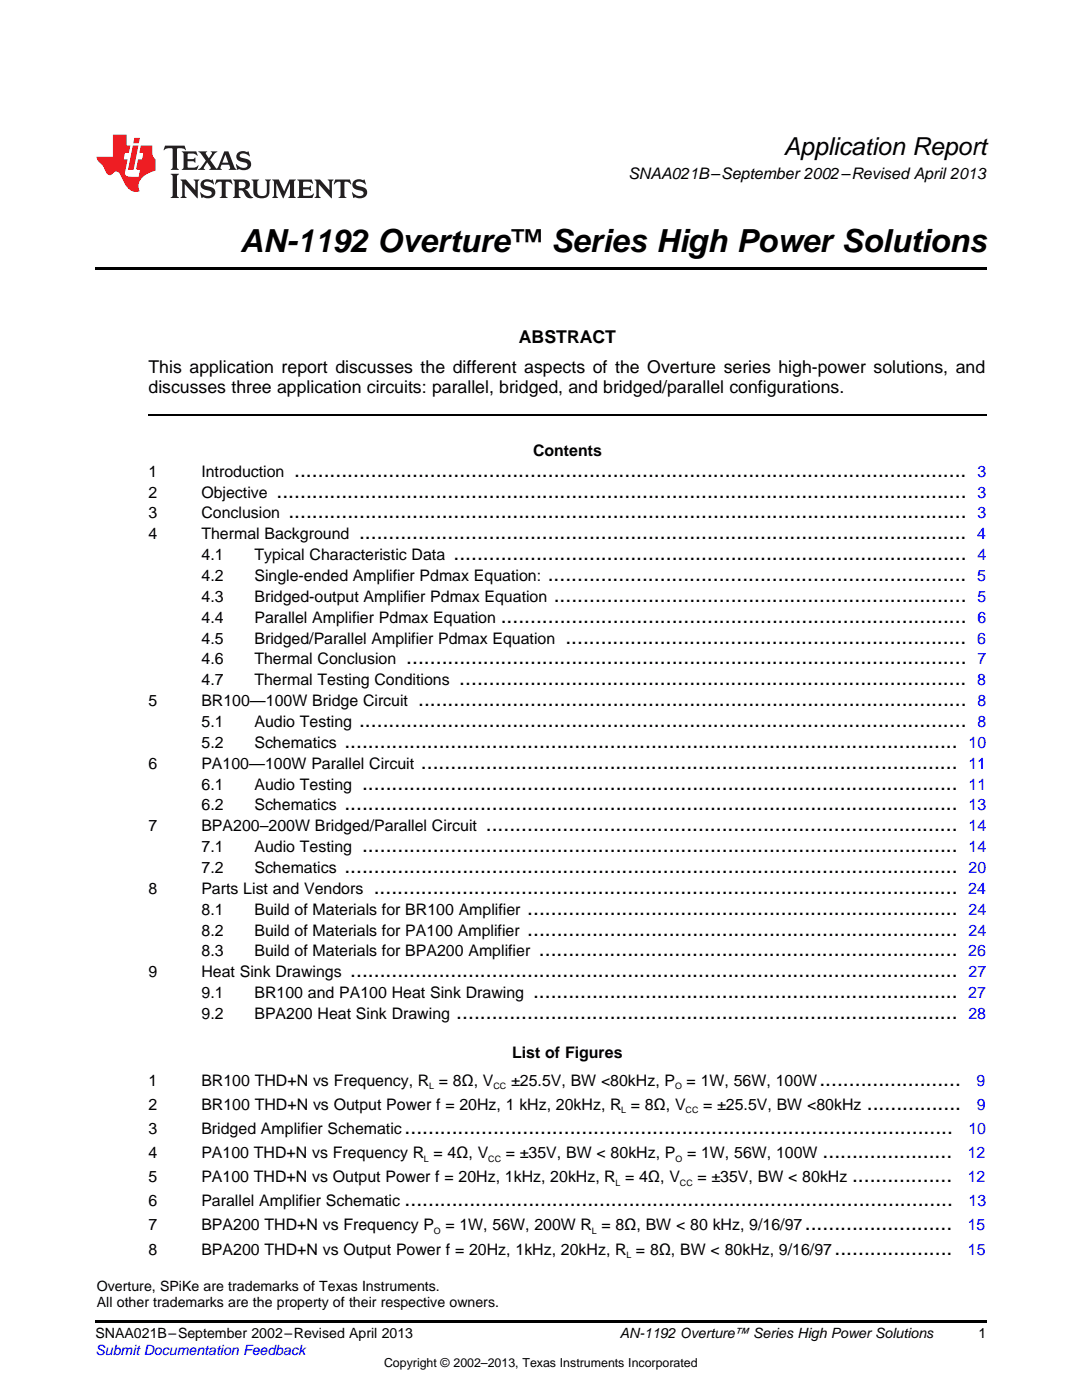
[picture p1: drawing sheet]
<svg xmlns="http://www.w3.org/2000/svg" width="216mm" height="279mm" viewBox="0 0 216 279" stroke-linecap="round" stroke-linejoin="round" font-family="sans-serif">
<defs><g id="words">
<text font-size="6.3" x="47.9" y="50.2">AN-1192 Overture™ Series High Power Solutions</text>
<text font-size="4.9" x="156.4" y="30.9">Application Report</text>
<g font-size="4.2">
<text x="58.7" y="95.1">..................................................................................................................</text>
<text x="55.2" y="99.3">.....................................................................................................................</text>
<text x="57.5" y="103.5">...................................................................................................................</text>
<text x="71.6" y="107.6">.......................................................................................................</text>
<text x="90.5" y="111.8">.......................................................................................</text>
<text x="109.3" y="116">.......................................................................</text>
<text x="99.9" y="124.3">...............................................................................</text>
<text x="110.5" y="120.1">......................................................................</text>
<text x="112.8" y="128.4">....................................................................</text>
<text x="81.1" y="132.6">...............................................................................................</text>
<text x="91.7" y="136.8">......................................................................................</text>
<text x="83.4" y="140.9">.............................................................................................</text>
<text x="68.7" y="149.3">........................................................................................................</text>
<text x="71.6" y="145.1">.......................................................................................................</text>
<text x="84" y="153.4">...........................................................................................</text>
<text x="68.7" y="161.7">........................................................................................................</text>
<text x="72.2" y="157.6">.....................................................................................................</text>
<text x="96.9" y="165.9">................................................................................</text>
<text x="72.2" y="170.1">.....................................................................................................</text>
<text x="68.7" y="174.2">........................................................................................................</text>
<text x="74.6" y="178.4">...................................................................................................</text>
<text x="105.2" y="182.6">.........................................................................</text>
<text x="105.2" y="186.7">.........................................................................</text>
<text x="107.5" y="190.9">.......................................................................</text>
<text x="69.9" y="195.1">.......................................................................................................</text>
<text x="91.1" y="203.4">.....................................................................................</text>
<text x="106.4" y="199.2">........................................................................</text>
<text x="163.5" y="216.8">........................</text>
<text x="173" y="221.6">................</text>
<text x="80.7" y="226.4">.............................................................................................</text>
<text x="164.1" y="231.2">......................</text>
<text x="170" y="236">.................</text>
<text x="80.7" y="240.8">.............................................................................................</text>
<text x="160.6" y="245.6">.........................</text>
<text x="166.5" y="250.4">....................</text>
</g>
<g font-size="3.5">
<text x="103.5" y="68.5">ABSTRACT</text>
<text x="29.6" y="74.5">This application report discusses the different aspects of the Overture series high-power solutions, and</text>
<text x="29.6" y="78.4">discusses three application circuits: parallel, bridged, and bridged/parallel configurations.</text>
</g>
<g font-size="3.2">
<text x="125.4" y="35.7">SNAA021B–September 2002–Revised April 2013</text>
<text x="29.6" y="95.1">1</text>
<text x="40.2" y="95.1">Introduction</text>
<text x="106.4" y="91.1">Contents</text>
<text x="29.6" y="99.3">2</text>
<text x="40.2" y="99.3">Objective</text>
<text x="29.6" y="103.5">3</text>
<text x="29.6" y="107.6">4</text>
<text x="40.2" y="103.5">Conclusion</text>
<text x="40.2" y="107.6">Thermal Background</text>
<text x="40.2" y="111.8">4.1</text>
<text x="50.8" y="111.8">Typical Characteristic Data</text>
<text x="40.2" y="116">4.2</text>
<text x="50.8" y="116">Single-ended Amplifier Pdmax Equation:</text>
<text x="40.2" y="120.1">4.3</text>
<text x="40.2" y="124.3">4.4</text>
<text x="50.8" y="120.1">Bridged-output Amplifier Pdmax Equation</text>
<text x="50.8" y="124.3">Parallel Amplifier Pdmax Equation</text>
<text x="40.2" y="128.4">4.5</text>
<text x="50.8" y="128.4">Bridged/Parallel Amplifier Pdmax Equation</text>
<text x="40.2" y="132.6">4.6</text>
<text x="40.2" y="136.8">4.7</text>
<text x="50.8" y="132.6">Thermal Conclusion</text>
<text x="50.8" y="136.8">Thermal Testing Conditions</text>
<text x="29.6" y="140.9">5</text>
<text x="40.2" y="140.9">BR100—100W Bridge Circuit</text>
<text x="40.2" y="145.1">5.1</text>
<text x="40.2" y="149.3">5.2</text>
<text x="50.8" y="145.1">Audio Testing</text>
<text x="50.8" y="149.3">Schematics</text>
<text x="29.6" y="153.4">6</text>
<text x="40.2" y="153.4">PA100—100W Parallel Circuit</text>
<text x="40.2" y="157.6">6.1</text>
<text x="40.2" y="161.7">6.2</text>
<text x="50.8" y="157.6">Audio Testing</text>
<text x="50.8" y="161.7">Schematics</text>
<text x="29.6" y="165.9">7</text>
<text x="40.2" y="165.9">BPA200–200W Bridged/Parallel Circuit</text>
<text x="40.2" y="170.1">7.1</text>
<text x="50.8" y="170.1">Audio Testing</text>
<text x="29.6" y="178.4">8</text>
<text x="40.2" y="178.4">Parts List and Vendors</text>
<text x="40.2" y="174.2">7.2</text>
<text x="50.8" y="174.2">Schematics</text>
<text x="40.2" y="182.6">8.1</text>
<text x="50.8" y="182.6">Build of Materials for BR100 Amplifier</text>
<text x="40.2" y="186.7">8.2</text>
<text x="40.2" y="190.9">8.3</text>
<text x="50.8" y="186.7">Build of Materials for PA100 Amplifier</text>
<text x="50.8" y="190.9">Build of Materials for BPA200 Amplifier</text>
<text x="29.6" y="195.1">9</text>
<text x="40.2" y="195.1">Heat Sink Drawings</text>
<text x="40.2" y="199.2">9.1</text>
<text x="40.2" y="203.4">9.2</text>
<text x="50.8" y="199.2">BR100 and PA100 Heat Sink Drawing</text>
<text x="50.8" y="203.4">BPA200 Heat Sink Drawing</text>
<text x="102.2" y="211.2">List of Figures</text>
<text x="29.6" y="216.8">1</text>
<text x="29.6" y="221.6">2</text>
<text x="40.2" y="216.8">BR100 THD+N vs Frequency, R = 8Ω, V</text>
<text x="40.2" y="221.6">BR100 THD+N vs Output Power f = 20Hz, 1 kHz, 20kHz, R = 8Ω, V</text>
<text x="102" y="216.8">±25.5V, BW &lt;80kHz, P</text>
<text x="137" y="216.8">= 1W, 56W, 100W</text>
<text x="140.3" y="221.6">= ±25.5V, BW &lt;80kHz</text>
<text x="29.6" y="226.4">3</text>
<text x="40.2" y="226.4">Bridged Amplifier Schematic</text>
<text x="29.6" y="231.2">4</text>
<text x="40.2" y="231.2">PA100 THD+N vs Frequency R = 4Ω, V</text>
<text x="100.9" y="231.2">= ±35V, BW &lt; 80kHz, P</text>
<text x="137.1" y="231.2">= 1W, 56W, 100W</text>
<text x="29.6" y="236">5</text>
<text x="40.2" y="236">PA100 THD+N vs Output Power f = 20Hz, 1kHz, 20kHz, R = 4Ω, V</text>
<text x="139.2" y="236">= ±35V, BW &lt; 80kHz</text>
<text x="29.6" y="240.8">6</text>
<text x="29.6" y="245.6">7</text>
<text x="40.2" y="240.8">Parallel Amplifier Schematic</text>
<text x="40.2" y="245.6">BPA200 THD+N vs Frequency P</text>
<text x="88.9" y="245.6">= 1W, 56W, 200W R = 8Ω, BW &lt; 80 kHz, 9/16/97</text>
<text x="29.6" y="250.4">8</text>
<text x="40.2" y="250.4">BPA200 THD+N vs Output Power f = 20Hz, 1kHz, 20kHz, R = 8Ω, BW &lt; 80kHz, 9/16/97</text>
</g>
<g font-size="3.2" fill="#00f">
<text x="195" y="95.1">3</text>
<text x="195" y="99.3">3</text>
<text x="195" y="107.6">4</text>
<text x="195" y="103.5">3</text>
<text x="195" y="111.8">4</text>
<text x="195" y="116">5</text>
<text x="195" y="120.1">5</text>
<text x="195" y="124.3">6</text>
<text x="195" y="128.4">6</text>
<text x="195" y="136.8">8</text>
<text x="195" y="132.6">7</text>
<text x="195" y="140.9">8</text>
<text x="193.3" y="149.3">10</text>
<text x="195" y="145.1">8</text>
<text x="193.2" y="153.4">11</text>
<text x="193.3" y="157.6">11</text>
<text x="193.3" y="161.7">13</text>
<text x="193.3" y="165.9">14</text>
<text x="193.3" y="170.1">14</text>
<text x="193.2" y="178.4">24</text>
<text x="193.3" y="174.2">20</text>
<text x="193.3" y="182.6">24</text>
<text x="193.2" y="190.9">26</text>
<text x="193.3" y="186.7">24</text>
<text x="193.3" y="195.1">27</text>
<text x="193.2" y="199.2">27</text>
<text x="193.2" y="203.4">28</text>
<text x="194.8" y="216.8">9</text>
<text x="194.9" y="221.6">9</text>
<text x="193.2" y="226.4">10</text>
<text x="193.1" y="231.2">12</text>
<text x="193.1" y="236">12</text>
<text x="193.1" y="245.6">15</text>
<text x="193.3" y="240.8">13</text>
<text x="193.1" y="250.4">15</text>
</g>
<g font-size="2.8">
<text x="19.3" y="257.7">Overture, SPiKe are trademarks of Texas Instruments.</text>
<text x="19.3" y="260.9">All other trademarks are the property of their respective owners.</text>
<text x="19" y="267.1">SNAA021B–September 2002–Revised April 2013</text>
<text x="123.7" y="267.1">AN-1192 Overture™ Series High Power Solutions</text>
<text x="195.3" y="267">1</text>
</g>
<text font-size="2.8" fill="#00f" x="19" y="270.4">Submit Documentation Feedback</text>
<text font-size="2.5" x="76.6" y="272.7">Copyright © 2002–2013, Texas Instruments Incorporated</text>
<g font-size="1.8">
<text x="85.7" y="217.4">L</text>
<text x="98.5" y="217.4">CC</text>
<text x="134.7" y="217.4">O</text>
<text x="124" y="222.2">L</text>
<text x="136.8" y="222.2">CC</text>
<text x="84.6" y="231.8">L</text>
<text x="97.4" y="231.8">CC</text>
<text x="134.8" y="231.8">O</text>
<text x="122.8" y="236.6">L</text>
<text x="135.7" y="236.6">CC</text>
<text x="86.6" y="246.2">O</text>
<text x="118.1" y="246.2">L</text>
<text x="125" y="251">L</text>
</g>
</g></defs>
<path d="M19 53.3h177.8v.5h-177.8zM19 263.5h177.8v.6h-177.8z" fill="#000"/>
<path d="M29.6 82.9h167.2" fill="none" stroke="#000" stroke-width=".35"/>
<path d="M32.9 29.1l-.3 .9h.1a1.64 1.64 0 0 1 1.7-.3l.1 3.6-.4 .6h1.6l-.4-.6v-3.5v-.1l.4-.1a1.36 1.36 0 0 1 1.3 .4h.1l-.3-.9zM36.3 30.2l.3 .3v.3v2.5v.3l-.3 .3h3l.3-.9h-.1a1.87 1.87 0 0 1-2 .4l-.1-1.2h1.2l.4 .3v-1.1l-.4 .3-1.2 .1 .1-1.1 .2-.1a1.66 1.66 0 0 1 1.7 .5l.1-.1-.3-.8zM39.6 30.2l1.5 1.9-.9 1.2-.7 .6h1.4l-.3-.3 .7-1.2 .8 1.2-.3 .3h2.5l-.3-.3 .2-.7h1.5l.2 .6-.3 .4h1.6l-.4-.5-1.2-3.2h-.8l-1.2 2.9-.4 .6-1.3-1.8 .9-1.1 .6-.6h-1.4l.3 .3-.6 1.1-.6-1 .2-.4zM45 30.8l.6 1.7h-1.2zM47.4 30.6a1.04 1.04 0 0 0-.2 1.1 1.04 1.04 0 0 0 1 .6l1 .2a.5 .5 0 0 1 .2 .6 .5 .5 0 0 1-.5 .4 1.76 1.76 0 0 1-1.7-.8l-.1 .1 .3 1.1 .2-.1a2.54 2.54 0 0 0 2.2-.3 1.12 1.12 0 0 0 .2-1.2 1.12 1.12 0 0 0-1-.6l-1-.3a.4 .4 0 0 1-.2-.4 .4 .4 0 0 1 .4-.3 1.6 1.6 0 0 1 1.6 .5h.1l-.3-1-.3 .2-.2-.1a1.62 1.62 0 0 0-1.7 .3zM34.1 34.7l.3 .3 .1 .3v3.6l-.1 .3-.3 .3h1.6l-.3-.3-.1-.3v-3.6l.1-.3 .3-.3zM36 35.8l.4 .6v2.5l-.1 .3-.3 .3h1.2l-.3-.6v-2.1l2.6 2.8v-3.2l.3-.6h-1.2l.3 .4 .1 1.7-1.9-2.1zM40.3 36.2a1.04 1.04 0 0 0-.2 1.1 1.04 1.04 0 0 0 .9 .6l1 .3a.5 .5 0 0 1 .2 .5 .5 .5 0 0 1-.4 .4 1.76 1.76 0 0 1-1.8-.7h-.1l.3 1.1 .2-.1a2.55 2.55 0 0 0 2.3-.3 1.12 1.12 0 0 0 .2-1.2 1.12 1.12 0 0 0-1-.6l-1-.3a.41 .41 0 0 1-.2-.4 .41 .41 0 0 1 .4-.3 1.6 1.6 0 0 1 1.5 .5h.1l-.3-1-.2 .2-.2-.1a1.64 1.64 0 0 0-1.7 .3zM43.2 35.8l-.3 1h.1a.95 .95 0 0 1 1.2-.5v2.6v.3l-.4 .3h1.6l-.3-.3-.1-.3v-2.4l.3-.2a1.02 1.02 0 0 1 1 .5h.1l-.3-1zM46.5 35.8l.3 .4v.2v2.5v.3l-.3 .3h1.5l-.3-.3-.1-1.2a.9 .9 0 0 1 1.2 .8 1.07 1.07 0 0 0 1.7 .6 1.97 1.97 0 0 1-1.1-1.3l-.5-.3a.98 .98 0 0 0 1-1 .98 .98 0 0 0-1-.9zM47.7 36.3h.2a.81 .81 0 0 1 1.1 .6 .64 .64 0 0 1-.7 .7h-.7zM50.2 35.8l.3 .4 .1 .2v1.9a1.59 1.59 0 0 0 2.1 1.2 1.15 1.15 0 0 0 1.1-1.2v-2.1l.3-.4h-1.2l.3 .6v1.9a.97 .97 0 0 1-.7 .9 .97 .97 0 0 1-1.1-.6l-.1-2.2 .1-.2 .3-.4zM54.3 35.8l.3 .4 .1 .2v2.5l-.4 .6h1.2l-.4-.6v-2.3l1.4 3 1.4-3v2.3l-.4 .6h1.5l-.3-.3v-.3v-2.5v-.2l.3-.4h-1.3l-1 2.4-1.1-2.4zM59.3 35.8l.3 .4 .1 .2v2.5l-.1 .3-.3 .3h3l.4-.8-.1-.1a1.88 1.88 0 0 1-2.1 .4v-1.2h1.2l.3 .3v-1l-.3 .2-1.2 .1v-1l.3-.1a1.66 1.66 0 0 1 1.6 .4h.1l-.3-.9zM62.8 35.8l.3 .6v2.5v.3l-.3 .3h1.2l-.4-.6v-2.1l2.6 2.8v-3.2l.3-.6h-1.1l.3 .4v1.7l-1.8-2.1zM66.9 35.8l-.3 1h.1a.95 .95 0 0 1 1.2-.5v2.6v.3l-.4 .3h1.6l-.3-.3-.1-.3v-2.4l.3-.2a1.02 1.02 0 0 1 1 .5h.1l-.3-1zM70.6 36.2a1.04 1.04 0 0 0-.2 1.1 1.04 1.04 0 0 0 .9 .6l1 .3a.5 .5 0 0 1 .2 .5 .5 .5 0 0 1-.4 .4 1.75 1.75 0 0 1-1.8-.7h-.1l.3 1.1 .2-.1a2.56 2.56 0 0 0 2.3-.3 1.12 1.12 0 0 0 .2-1.2 1.12 1.12 0 0 0-1-.6l-1-.3a.4 .4 0 0 1-.2-.4 .4 .4 0 0 1 .4-.3 1.6 1.6 0 0 1 1.5 .5h.1l-.3-1-.2 .2-.2-.1a1.64 1.64 0 0 0-1.7 .3z" fill="#231f20"/>
<path d="M22.5 26.9v4.4h-3.2a2.57 2.57 0 0 0 1.2 1.7l.4 .8a1.22 1.22 0 0 0 1.3 1.1l.2-.2a.9 .9 0 0 1 1-.5 .9 .9 0 0 1 .7 .9l.5 1.1a2.58 2.58 0 0 0 3.3 1.9 2.35 2.35 0 0 1 .9-3.1l1.1-.6 1.1-.3v-2.3a1.45 1.45 0 0 1-.6-1.3v-1.5h-2.3l-.3 1.5h.8l-.2 1.3h-.9l-.3 1.6 .1 .4 .7 .1-.3 1.4h-1.1a1.52 1.52 0 0 1-1.7-.6l.6-2.9h-.8l.2-1.3h.8l.3-1.5h-.7v-2.1zM26.5 29l-1 4.9h1.2l.9-4.9zM26.8 27.5l-.2 1.1h1.1l.2-1.1z" fill="#ee1d23"/>
<use href="#words"/>
</svg>
